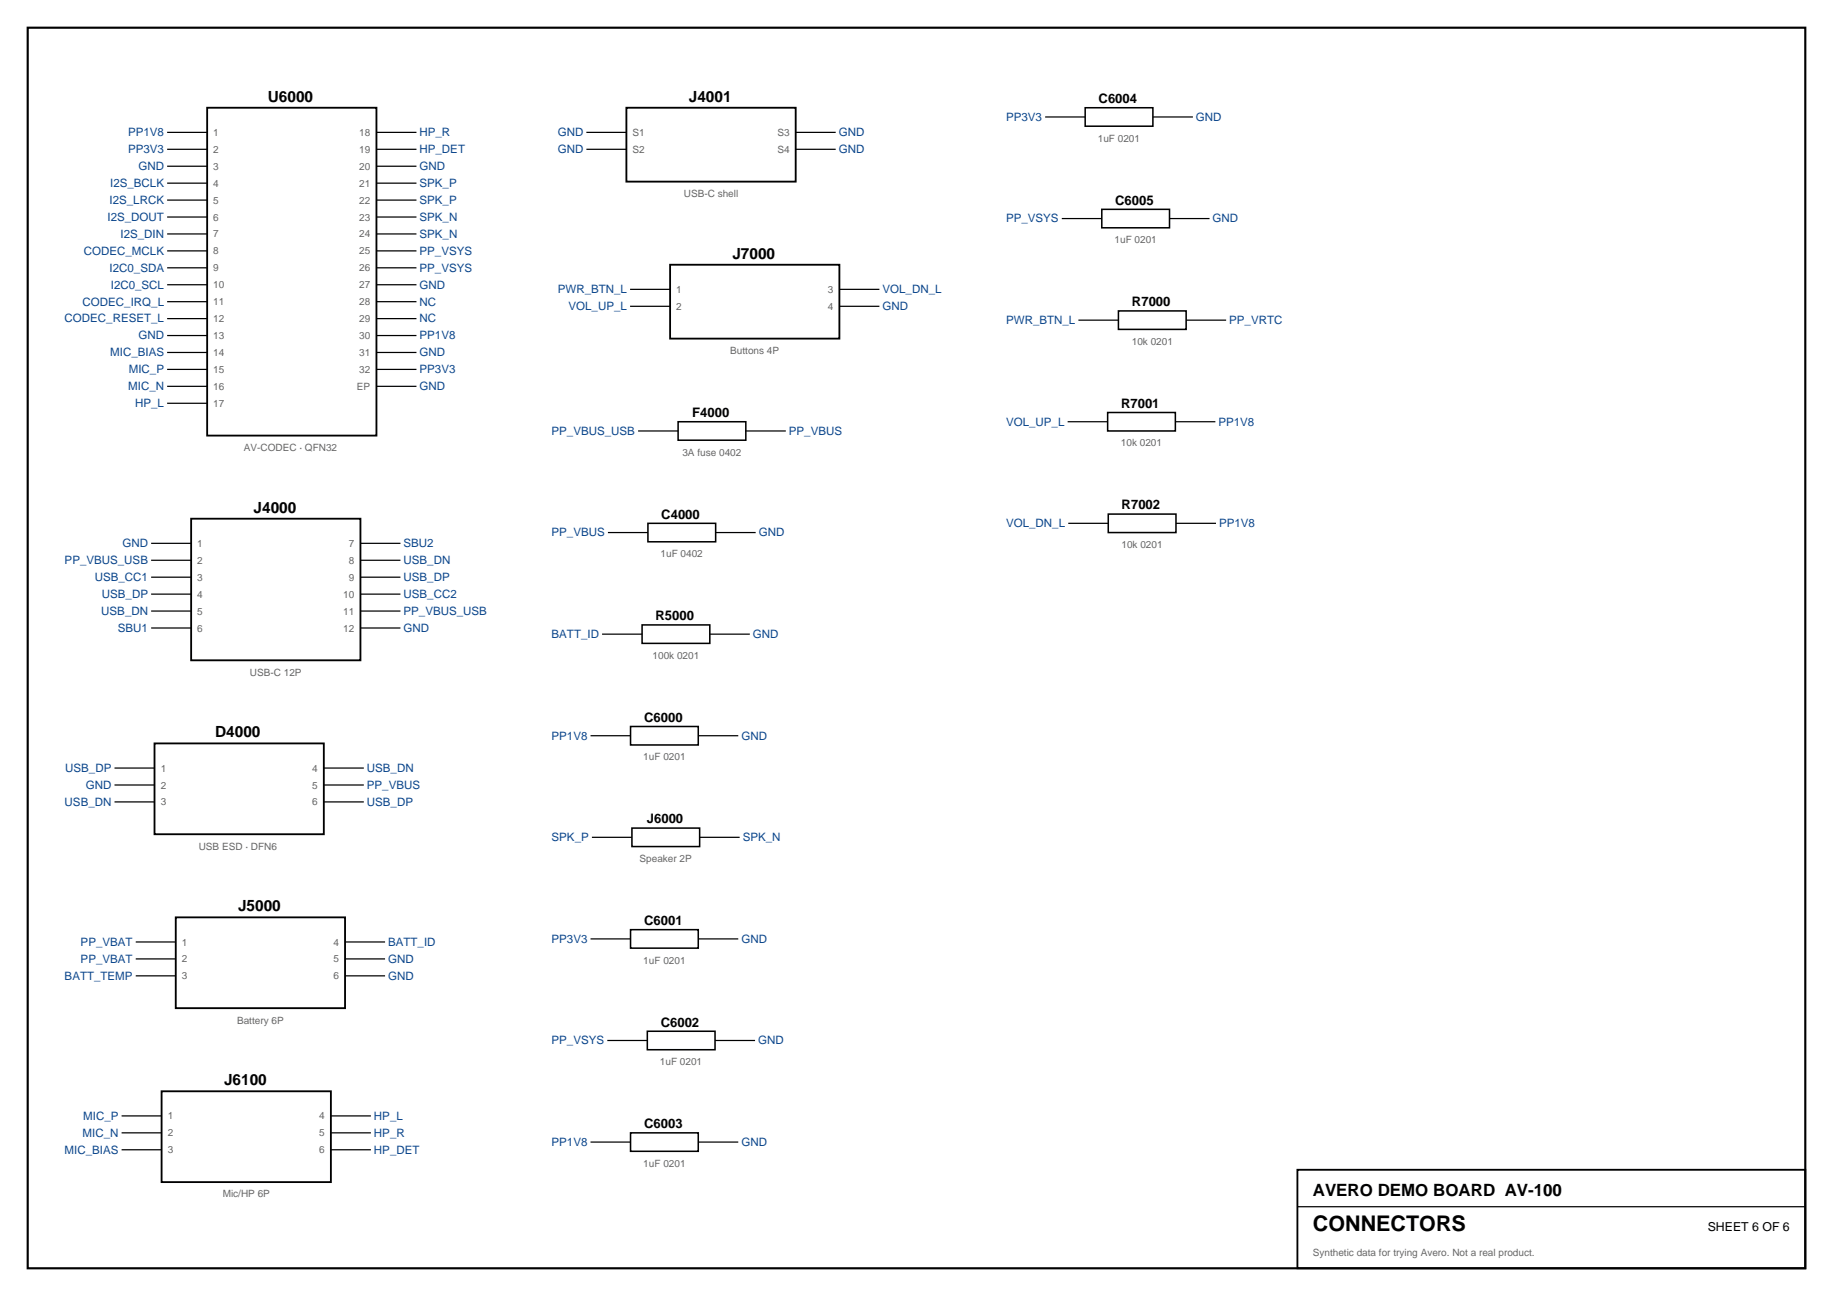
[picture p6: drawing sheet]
<svg xmlns="http://www.w3.org/2000/svg" width="420mm" height="297mm" viewBox="0 0 420 297" stroke-linecap="round" stroke-linejoin="round" font-family="sans-serif">
<defs><g id="words">
<text font-size="4.9" x="300.9" y="282.2">CONNECTORS</text>
<text font-size="3.9" x="300.9" y="274.1">AVERO DEMO BOARD AV-100</text>
<g font-size="3.5">
<text x="61.4" y="23.3">U6000</text>
<text x="157.9" y="23.3">J4001</text>
<text x="167.9" y="59.3">J7000</text>
<text x="58.1" y="117.5">J4000</text>
<text x="49.3" y="169">D4000</text>
<text x="54.6" y="208.8">J5000</text>
<text x="51.4" y="248.7">J6100</text>
</g>
<g font-size="3">
<text x="251.8" y="23.6">C6004</text>
<text x="255.6" y="46.9">C6005</text>
<text x="259.5" y="70.2">R7000</text>
<text x="158.7" y="95.6">F4000</text>
<text x="257" y="93.5">R7001</text>
<text x="151.6" y="118.9">C4000</text>
<text x="257.1" y="116.8">R7002</text>
<text x="150.2" y="142.2">R5000</text>
<text x="147.6" y="165.5">C6000</text>
<text x="148.3" y="188.7">J6000</text>
<text x="147.6" y="212">C6001</text>
<text x="151.4" y="235.3">C6002</text>
<text x="147.6" y="258.6">C6003</text>
</g>
<text font-size="2.8" x="391.4" y="282.2">SHEET 6 OF 6</text>
<g font-size="2.6" fill="#0d478c">
<text x="230.6" y="27.7">PP3V3</text>
<text x="274.1" y="27.7">GND</text>
<text x="29.4" y="31.2">PP1V8</text>
<text x="29.4" y="35.1">PP3V3</text>
<text x="96.2" y="31.2">HP_R</text>
<text x="96.2" y="35.1">HP_DET</text>
<text x="127.8" y="31.2">GND</text>
<text x="127.8" y="35.1">GND</text>
<text x="192.3" y="31.2">GND</text>
<text x="192.3" y="35.1">GND</text>
<text x="31.7" y="39">GND</text>
<text x="96.2" y="39">GND</text>
<text x="25.1" y="46.7">I2S_LRCK</text>
<text x="25.3" y="42.9">I2S_BCLK</text>
<text x="96.2" y="42.9">SPK_P</text>
<text x="96.2" y="46.7">SPK_P</text>
<text x="24.7" y="50.6">I2S_DOUT</text>
<text x="96.2" y="50.6">SPK_N</text>
<text x="230.6" y="51">PP_VSYS</text>
<text x="278" y="51">GND</text>
<text x="19.2" y="58.4">CODEC_MCLK</text>
<text x="27.6" y="54.5">I2S_DIN</text>
<text x="96.2" y="54.5">SPK_N</text>
<text x="96.2" y="58.4">PP_VSYS</text>
<text x="25.1" y="62.3">I2C0_SDA</text>
<text x="96.2" y="62.3">PP_VSYS</text>
<text x="18.9" y="70">CODEC_IRQ_L</text>
<text x="25.4" y="66.1">I2C0_SCL</text>
<text x="96.2" y="66.1">GND</text>
<text x="96.2" y="70">NC</text>
<text x="127.8" y="67.2">PWR_BTN_L</text>
<text x="130.3" y="71.1">VOL_UP_L</text>
<text x="202.3" y="67.2">VOL_DN_L</text>
<text x="202.3" y="71.1">GND</text>
<text x="14.8" y="73.9">CODEC_RESET_L</text>
<text x="31.7" y="77.8">GND</text>
<text x="96.2" y="73.9">NC</text>
<text x="96.2" y="77.8">PP1V8</text>
<text x="230.6" y="74.3">PWR_BTN_L</text>
<text x="281.8" y="74.3">PP_VRTC</text>
<text x="25.3" y="81.7">MIC_BIAS</text>
<text x="96.2" y="81.7">GND</text>
<text x="29.4" y="89.4">MIC_N</text>
<text x="29.5" y="85.5">MIC_P</text>
<text x="96.2" y="85.5">PP3V3</text>
<text x="96.2" y="89.4">GND</text>
<text x="31" y="93.3">HP_L</text>
<text x="126.4" y="99.7">PP_VBUS_USB</text>
<text x="180.8" y="99.7">PP_VBUS</text>
<text x="230.6" y="97.5">VOL_UP_L</text>
<text x="279.3" y="97.5">PP1V8</text>
<text x="28" y="125.4">GND</text>
<text x="92.5" y="125.4">SBU2</text>
<text x="126.4" y="122.9">PP_VBUS</text>
<text x="173.9" y="122.9">GND</text>
<text x="230.6" y="120.8">VOL_DN_L</text>
<text x="279.4" y="120.8">PP1V8</text>
<text x="14.8" y="129.3">PP_VBUS_USB</text>
<text x="92.5" y="129.3">USB_DN</text>
<text x="21.7" y="133.2">USB_CC1</text>
<text x="23.4" y="137.1">USB_DP</text>
<text x="92.5" y="133.2">USB_DP</text>
<text x="92.5" y="137.1">USB_CC2</text>
<text x="23.2" y="140.9">USB_DN</text>
<text x="92.5" y="140.9">PP_VBUS_USB</text>
<text x="27" y="144.8">SBU1</text>
<text x="92.5" y="144.8">GND</text>
<text x="126.4" y="146.2">BATT_ID</text>
<text x="172.6" y="146.2">GND</text>
<text x="126.4" y="169.5">PP1V8</text>
<text x="169.9" y="169.5">GND</text>
<text x="15" y="176.9">USB_DP</text>
<text x="84.1" y="176.9">USB_DN</text>
<text x="14.8" y="184.7">USB_DN</text>
<text x="19.7" y="180.8">GND</text>
<text x="84.1" y="180.8">PP_VBUS</text>
<text x="84.1" y="184.7">USB_DP</text>
<text x="126.4" y="192.8">SPK_P</text>
<text x="170.3" y="192.8">SPK_N</text>
<text x="18.5" y="216.8">PP_VBAT</text>
<text x="18.5" y="220.7">PP_VBAT</text>
<text x="89" y="216.8">BATT_ID</text>
<text x="89" y="220.7">GND</text>
<text x="126.4" y="216.1">PP3V3</text>
<text x="169.9" y="216.1">GND</text>
<text x="14.8" y="224.5">BATT_TEMP</text>
<text x="89" y="224.5">GND</text>
<text x="126.4" y="239.4">PP_VSYS</text>
<text x="173.8" y="239.4">GND</text>
<text x="19.1" y="256.6">MIC_P</text>
<text x="85.7" y="256.6">HP_L</text>
<text x="18.9" y="260.5">MIC_N</text>
<text x="85.7" y="260.5">HP_R</text>
<text x="126.4" y="262.6">PP1V8</text>
<text x="169.9" y="262.6">GND</text>
<text x="14.8" y="264.4">MIC_BIAS</text>
<text x="85.7" y="264.4">HP_DET</text>
</g>
<g font-size="2.3" fill="#666">
<text x="48.9" y="31.2">1</text>
<text x="48.9" y="35">2</text>
<text x="82.3" y="31.2">18</text>
<text x="82.3" y="35">19</text>
<text x="145" y="31.2">S1</text>
<text x="145" y="35">S2</text>
<text x="178.2" y="31.2">S3</text>
<text x="178.2" y="35">S4</text>
<text x="251.6" y="32.5">1uF 0201</text>
<text x="48.9" y="38.9">3</text>
<text x="82.3" y="38.9">20</text>
<text x="48.9" y="42.8">4</text>
<text x="48.9" y="46.7">5</text>
<text x="82.3" y="42.8">21</text>
<text x="82.3" y="46.7">22</text>
<text x="156.7" y="45.2">USB-C shell</text>
<text x="48.9" y="50.6">6</text>
<text x="82.3" y="50.6">23</text>
<text x="48.9" y="54.4">7</text>
<text x="48.9" y="58.3">8</text>
<text x="82.3" y="54.4">24</text>
<text x="82.3" y="58.3">25</text>
<text x="255.5" y="55.7">1uF 0201</text>
<text x="48.9" y="62.2">9</text>
<text x="82.3" y="62.2">26</text>
<text x="48.9" y="66.1">10</text>
<text x="48.9" y="70">11</text>
<text x="82.3" y="66.1">27</text>
<text x="82.3" y="70">28</text>
<text x="155" y="67.1">1</text>
<text x="155" y="71">2</text>
<text x="189.7" y="67.1">3</text>
<text x="189.7" y="71">4</text>
<text x="48.9" y="73.8">12</text>
<text x="48.9" y="77.7">13</text>
<text x="82.3" y="73.8">29</text>
<text x="82.3" y="77.7">30</text>
<text x="48.9" y="81.6">14</text>
<text x="82.3" y="81.6">31</text>
<text x="167.4" y="81.1">Buttons 4P</text>
<text x="259.4" y="79">10k 0201</text>
<text x="48.9" y="85.5">15</text>
<text x="48.9" y="89.4">16</text>
<text x="81.8" y="89.4">EP</text>
<text x="82.3" y="85.5">32</text>
<text x="48.9" y="93.2">17</text>
<text x="55.9" y="103.4">AV-CODEC · QFN32</text>
<text x="156.4" y="104.4">3A fuse 0402</text>
<text x="256.9" y="102.3">10k 0201</text>
<text x="45.2" y="125.3">1</text>
<text x="79.9" y="125.3">7</text>
<text x="257.1" y="125.6">10k 0201</text>
<text x="45.2" y="129.2">2</text>
<text x="79.9" y="129.2">8</text>
<text x="151.4" y="127.7">1uF 0402</text>
<text x="45.2" y="133.1">3</text>
<text x="45.2" y="137">4</text>
<text x="78.7" y="137">10</text>
<text x="79.9" y="133.1">9</text>
<text x="45.2" y="140.9">5</text>
<text x="78.7" y="140.9">11</text>
<text x="45.2" y="144.7">6</text>
<text x="78.7" y="144.7">12</text>
<text x="57.3" y="154.9">USB-C 12P</text>
<text x="149.6" y="151">100k 0201</text>
<text x="36.8" y="176.8">1</text>
<text x="71.5" y="176.8">4</text>
<text x="147.5" y="174.3">1uF 0201</text>
<text x="36.8" y="180.7">2</text>
<text x="36.8" y="184.6">3</text>
<text x="71.5" y="180.7">5</text>
<text x="71.5" y="184.6">6</text>
<text x="45.5" y="194.7">USB ESD · DFN6</text>
<text x="146.6" y="197.6">Speaker 2P</text>
<text x="41.7" y="216.7">1</text>
<text x="41.7" y="220.6">2</text>
<text x="76.4" y="216.7">4</text>
<text x="76.4" y="220.6">5</text>
<text x="147.5" y="220.8">1uF 0201</text>
<text x="41.7" y="224.5">3</text>
<text x="76.4" y="224.5">6</text>
<text x="54.3" y="234.6">Battery 6P</text>
<text x="151.3" y="244.1">1uF 0201</text>
<text x="38.5" y="256.6">1</text>
<text x="73.2" y="256.6">4</text>
<text x="38.5" y="260.5">2</text>
<text x="73.2" y="260.5">5</text>
<text x="38.5" y="264.3">3</text>
<text x="73.2" y="264.3">6</text>
<text x="147.5" y="267.4">1uF 0201</text>
<text x="51" y="274.5">Mic/HP 6P</text>
<text x="300.9" y="287.9">Synthetic data for trying Avero. Not a real product.</text>
</g>
</g></defs>
<path d="M6.3 6.3h407.5v284.4h-407.5z" fill="none" stroke="#000" stroke-width=".49"/>
<path d="M47.5 24.7h38.8v75.1h-38.8zM143.6 24.7h38.8v16.9h-38.8zM153.6 60.7h38.8v16.9h-38.8zM43.8 118.9h38.8v32.4h-38.8zM35.4 170.4h38.8v20.8h-38.8zM40.3 210.3h38.8v20.8h-38.8zM37 250.1h38.8v20.8h-38.8zM297.4 268.1h116.4v22.6h-116.4z" fill="none" stroke="#000" stroke-width=".42"/>
<g fill="none" stroke="#000" stroke-width=".28">
<path d="M38.3 30.3h9.2M38.3 34.2h9.2M38.3 38.1h9.2M86.3 30.3h9.2M86.3 34.2h9.2M86.3 38.1h9.2M134.4 30.3h9.2M134.4 34.2h9.2M182.4 30.3h9.2M182.4 34.2h9.2M239.6 26.8h9.1M264.3 26.8h9.1"/>
<path d="M38.3 42h9.2M38.3 45.9h9.2M38.3 49.7h9.2M38.3 53.6h9.2M38.3 57.5h9.2M86.3 42h9.2M86.3 45.9h9.2M86.3 49.7h9.2M86.3 53.6h9.2M86.3 57.5h9.2M243.4 50.1h9.2M268.1 50.1h9.1"/>
<path d="M38.3 61.4h9.2M38.3 65.3h9.2M38.3 69.1h9.2M38.3 73h9.2M38.3 76.9h9.2M86.3 61.4h9.2M86.3 65.3h9.2M86.3 69.1h9.2M86.3 73h9.2M86.3 76.9h9.2M144.4 66.3h9.2M144.4 70.2h9.2"/>
<path d="M192.4 66.3h9.2M192.4 70.2h9.2M247.2 73.4h9.2M271.9 73.4h9.2M38.3 80.8h9.2M38.3 84.7h9.2M38.3 88.5h9.2M38.3 92.4h9.2M86.3 80.8h9.2M86.3 84.7h9.2M86.3 88.5h9.2M146.3 98.8h9.1"/>
<path d="M171 98.8h9.1M244.7 96.7h9.2M269.4 96.7h9.2M244.9 119.9h9.1M269.6 119.9h9.1M34.6 124.5h9.2M34.6 128.4h9.2M34.6 132.3h9.2M34.6 136.2h9.2M82.6 124.5h9.2M82.6 128.4h9.2M82.6 132.3h9.2"/>
<path d="M82.6 136.2h9.2M139.3 122.1h9.2M164 122.1h9.2M34.6 140.1h9.2M34.6 143.9h9.2M82.6 140.1h9.2M82.6 143.9h9.2M138 145.3h9.2M162.7 145.3h9.2M26.2 176h9.2M26.2 179.9h9.2M74.2 176h9.2"/>
<path d="M74.2 179.9h9.2M135.4 168.6h9.1M160.1 168.6h9.1M26.2 183.8h9.2M74.2 183.8h9.2M135.7 191.9h9.2M160.4 191.9h9.1M31.1 215.9h9.2M31.1 219.8h9.2M79.1 215.9h9.2M79.1 219.8h9.2M135.4 215.2h9.1"/>
<path d="M160.1 215.2h9.1M31.1 223.7h9.2M79.1 223.7h9.2M139.2 238.5h9.2M163.9 238.5h9.2M27.9 255.8h9.1M27.9 259.6h9.1M75.8 255.8h9.2M75.8 259.6h9.2M27.9 263.5h9.1M75.8 263.5h9.2M135.4 261.8h9.1"/>
<path d="M160.1 261.8h9.1M297.4 276.6h116.4"/>
</g>
<g fill="none" stroke="#000" stroke-width=".35">
<path d="M248.7 24.7h15.6v4.2h-15.6zM252.6 48h15.5v4.2h-15.5zM256.4 71.3h15.5v4.2h-15.5zM155.4 96.7h15.6v4.2h-15.6zM253.9 94.5h15.5v4.3h-15.5zM148.5 119.9h15.5v4.3h-15.5zM254 117.8h15.6v4.3h-15.6zM147.2 143.2h15.5v4.3h-15.5zM144.5 166.5h15.6v4.2h-15.6zM144.9 189.8h15.5v4.2h-15.5zM144.5 213.1h15.6v4.2h-15.6zM148.4 236.4h15.5v4.2h-15.5z"/>
<path d="M144.5 259.6h15.6v4.3h-15.6z"/>
</g>
<use href="#words"/>
</svg>
